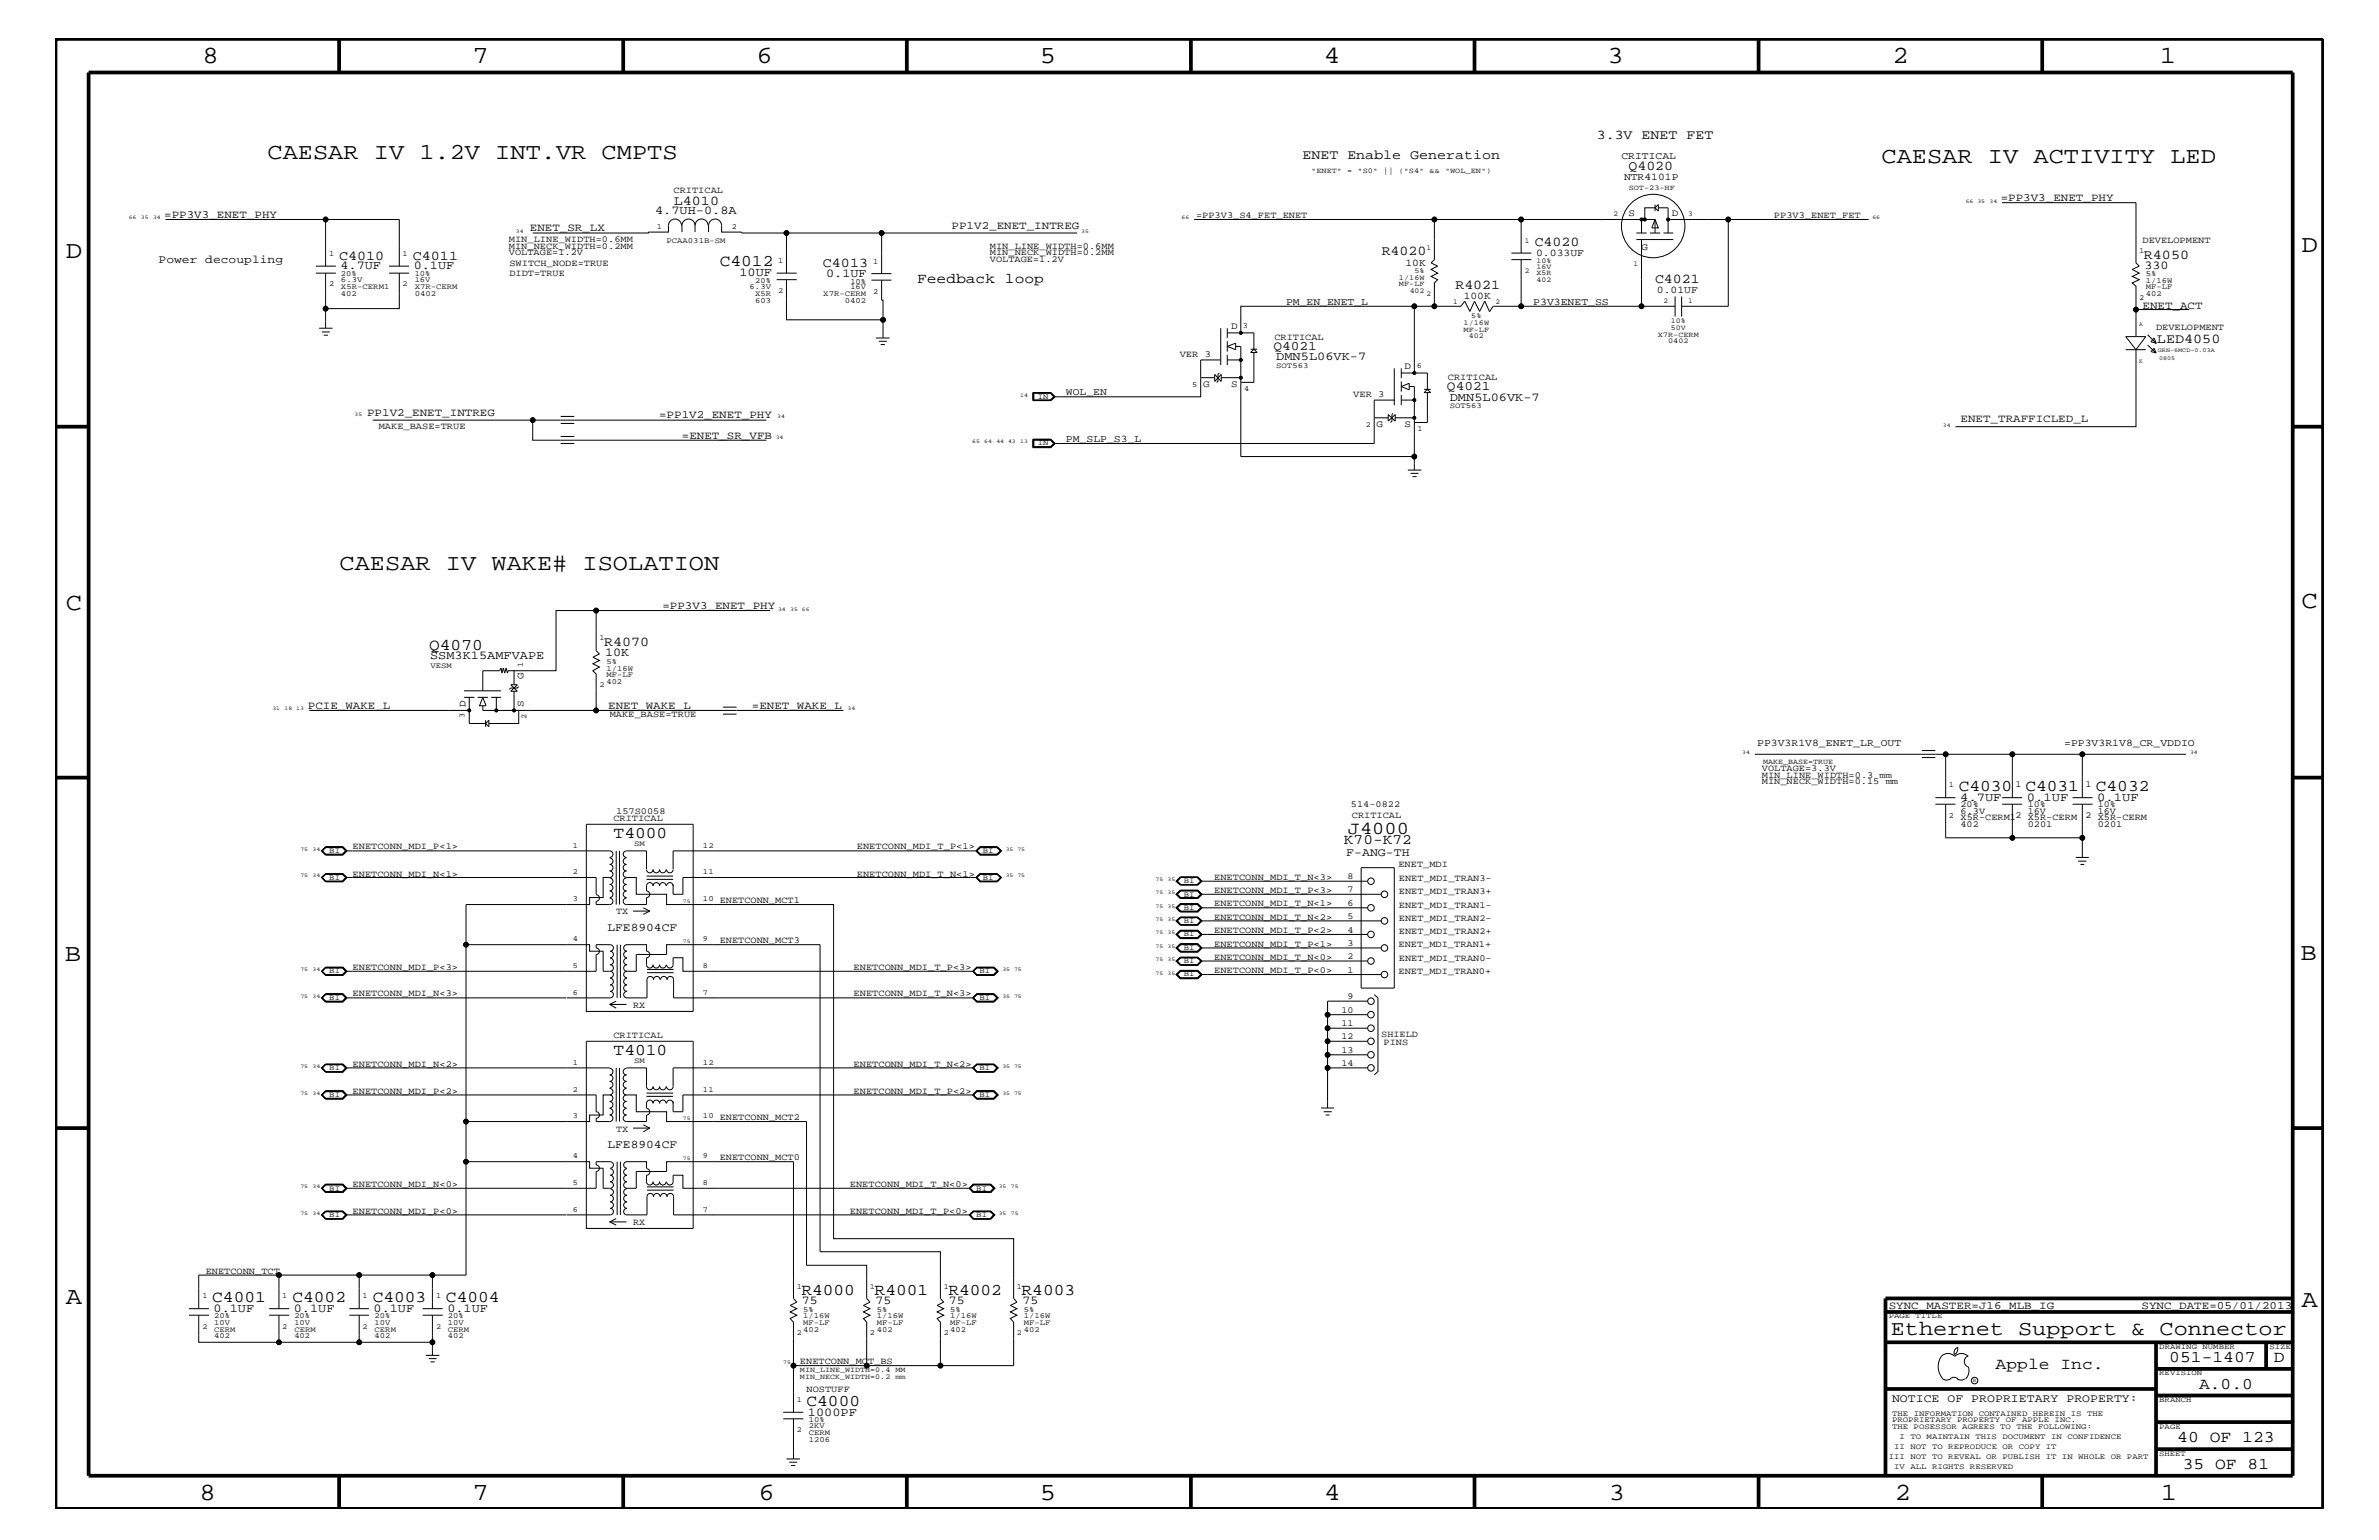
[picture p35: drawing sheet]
<svg xmlns="http://www.w3.org/2000/svg" width="432mm" height="279mm" viewBox="0 0 432 279" stroke-linecap="round" stroke-linejoin="round" font-family="sans-serif">
<defs><g id="words">
<g font-size="4.5">
<text x="36.7" y="11.5">8</text>
<text x="85.8" y="11.5">7</text>
<text x="137.3" y="11.5">6</text>
<text x="188.7" y="11.5">5</text>
<text x="240.3" y="11.5">4</text>
<text x="291.8" y="11.5">3</text>
<text x="343.5" y="11.5">2</text>
<text x="392" y="11.5">1</text>
<text x="11.9" y="46.8">D</text>
<text x="417.7" y="45.7">D</text>
<text x="11.9" y="110.6">C</text>
<text x="417.7" y="110.3">C</text>
<text x="11.8" y="174.3">B</text>
<text x="417.6" y="174.2">B</text>
<text x="11.9" y="236.7">A</text>
<text x="417.7" y="237.1">A</text>
<text x="36.2" y="272.1">8</text>
<text x="85.8" y="272.1">7</text>
<text x="137.7" y="272.1">6</text>
<text x="188.7" y="272.1">5</text>
<text x="240.4" y="272.1">4</text>
<text x="292" y="272.1">3</text>
<text x="343.9" y="272.1">2</text>
<text x="392.2" y="272.1">1</text>
</g>
<g font-size="4.1">
<text x="48.6" y="28.9">CAESAR IV 1.2V INT.VR CMPTS</text>
<text x="341.5" y="29.5">CAESAR IV ACTIVITY LED</text>
<text x="61.6" y="103.5">CAESAR IV WAKE# ISOLATION</text>
</g>
<text font-size="3.8" x="343.2" y="242.3">Ethernet Support &amp; Connector</text>
<text font-size="3.3" x="244.6" y="151.2">J4000</text>
<g font-size="3">
<text x="130.6" y="48.3">C4012</text>
<text x="77.9" y="117.9">Q4070</text>
<text x="355.5" y="143.5">C4030</text>
<text x="367.6" y="143.5">C4031</text>
<text x="380.4" y="143.5">C4032</text>
<text x="111.4" y="152.1">T4000</text>
<text x="111.4" y="191.5">T4010</text>
<text x="38.5" y="236.2">C4001</text>
<text x="53.1" y="236.2">C4002</text>
<text x="67.6" y="236.2">C4003</text>
<text x="80.9" y="236.2">C4004</text>
<text x="145.5" y="234.9">R4000</text>
<text x="158.7" y="234.9">R4001</text>
<text x="172.1" y="234.9">R4002</text>
<text x="185.4" y="234.9">R4003</text>
<text x="362.2" y="248.4">Apple Inc.</text>
<text x="393.7" y="247.1">051-1407</text>
<text x="399.2" y="252">A.0.0</text>
<text x="412.7" y="247.1">D</text>
<text x="146.4" y="255">C4000</text>
<text x="395.2" y="261.6">40 OF 123</text>
<text x="396.2" y="266.6">35 OF 81</text>
</g>
<g font-size="2.6">
<text x="166.5" y="51.3">Feedback loop</text>
<text x="243.9" y="153.2">K70-K72</text>
</g>
<g font-size="2.5">
<text x="236.4" y="28.9">ENET Enable Generation</text>
<text x="289.8" y="25.3">3.3V ENET FET</text>
<text x="295.6" y="30.8">Q4020</text>
<text x="122.3" y="37.2">L4010</text>
<text x="61.6" y="47.1">C4010</text>
<text x="74.9" y="47.1">C4011</text>
<text x="250.8" y="46.3">R4020</text>
<text x="278.6" y="44.6">C4020</text>
<text x="389.1" y="47">R4050</text>
<text x="149.4" y="48.5">C4013</text>
<text x="264.2" y="52.5">R4021</text>
<text x="300.4" y="51.3">C4021</text>
<text x="391.5" y="62.3">LED4050</text>
<text x="109.6" y="117.3">R4070</text>
</g>
<g font-size="2.4">
<text x="231.1" y="63.4">Q4021</text>
<text x="262.6" y="70.7">Q4021</text>
</g>
<g font-size="2.2">
<text x="118.9" y="38.9">4.7UH-0.8A</text>
<text x="61.8" y="48.9">4.7UF</text>
<text x="75.1" y="48.9">0.1UF</text>
<text x="134.2" y="50.2">10UF</text>
<text x="149.9" y="50.2">0.1UF</text>
<text x="389.2" y="48.8">330</text>
<text x="231.6" y="65.4">DMN5L06VK-7</text>
<text x="263.1" y="72.7">DMN5L06VK-7</text>
<text x="78.1" y="119.6">SSM3K15AMFVAPE</text>
<text x="109.8" y="119.1">10K</text>
<text x="355.8" y="145.3">4.7UF</text>
<text x="367.9" y="145.3">0.1UF</text>
<text x="380.7" y="145.3">0.1UF</text>
<text x="38.8" y="238">0.1UF</text>
<text x="53.3" y="238">0.1UF</text>
<text x="67.8" y="238">0.1UF</text>
<text x="81.2" y="238">0.1UF</text>
<text x="145.5" y="236.7">75</text>
<text x="158.9" y="236.7">75</text>
<text x="172.2" y="236.7">75</text>
<text x="185.6" y="236.7">75</text>
<text x="146.6" y="256.8">1000PF</text>
</g>
<g font-size="2.1">
<text x="28.8" y="47.7">Power decoupling</text>
<text x="244.3" y="155.2">F-ANG-TH</text>
<text x="110.2" y="168.9">LFE8904CF</text>
<text x="110.2" y="208.3">LFE8904CF</text>
<text x="343.4" y="254.4">NOTICE OF PROPRIETARY PROPERTY:</text>
</g>
<g font-size="2">
<text x="29.8" y="39.6">=PP3V3_ENET_PHY</text>
<text x="96.2" y="41.9">ENET_SR_LX</text>
<text x="172.7" y="41.5">PP1V2_ENET_INTREG</text>
<text x="363.1" y="36.5">=PP3V3_ENET_PHY</text>
<text x="388.9" y="56">ENET_ACT</text>
<text x="66.6" y="75.5">PP1V2_ENET_INTREG</text>
<text x="119.6" y="75.8">=PP1V2_ENET_PHY</text>
<text x="355.9" y="76.6">ENET_TRAFFICLED_L</text>
<text x="123.8" y="79.6">=ENET_SR_VFB</text>
<text x="120.2" y="110.5">=PP3V3_ENET_PHY</text>
<text x="55.9" y="128.7">PCIE_WAKE_L</text>
<text x="110.4" y="128.7">ENET_WAKE_L</text>
<text x="136.5" y="128.7">=ENET_WAKE_L</text>
<text x="342.8" y="237.4">SYNC_MASTER=J16_MLB_IG</text>
<text x="388.7" y="237.4">SYNC_DATE=05/01/2013</text>
</g>
<g font-size="1.9">
<text x="294.3" y="28.9">CRITICAL</text>
<text x="294.8" y="32.7">NTR4101P</text>
<text x="278.8" y="46.5">0.033UF</text>
<text x="255.1" y="48.2">10K</text>
<text x="300.7" y="53.2">0.01UF</text>
<text x="233.4" y="55.3">PM_EN_ENET_L</text>
<text x="265.7" y="54.2">100K</text>
<text x="278.3" y="55.3">P3V3ENET_SS</text>
<text x="193.5" y="71.7">WOL_EN</text>
<text x="193.5" y="80.2">PM_SLP_S3_L</text>
<text x="318.9" y="135.3">PP3V3R1V8_ENET_LR_OUT</text>
<text x="374.6" y="135.3">=PP3V3R1V8_CR_VDDIO</text>
</g>
<g font-size="1.8">
<text x="295.6" y="39.2">S</text>
<text x="303.4" y="39.2">D</text>
<text x="297.9" y="45.3">G</text>
<text x="223.4" y="59.7">D</text>
<text x="218.4" y="70.2">G</text>
<text x="223.4" y="70.2">S</text>
<text x="254.9" y="67">D</text>
<text x="249.9" y="77.5">G</text>
<text x="254.9" y="77.5">S</text>
<text x="95" y="123.2" transform="rotate(-90 95 123.2)">G</text>
<text x="84.5" y="128.3" transform="rotate(-90 84.5 128.3)">D</text>
<text x="95" y="128.3" transform="rotate(-90 95 128.3)">S</text>
</g>
<g font-size="1.7">
<text x="122.3" y="35">CRITICAL</text>
<text x="217.1" y="39.6">=PP3V3_S4_FET_ENET</text>
<text x="322" y="39.6">PP3V3_ENET_FET</text>
<text x="92.4" y="44">MIN_LINE_WIDTH=0.6MM</text>
<text x="92.4" y="46.3">VOLTAGE=1.2V</text>
<text x="92.4" y="45.2">MIN_NECK_WIDTH=0.2MM</text>
<text x="179.7" y="47.6">VOLTAGE=1.2V</text>
<text x="179.7" y="45.2">MIN_LINE_WIDTH=0.6MM</text>
<text x="179.7" y="46.3">MIN_NECK_WIDTH=0.2MM</text>
<text x="388.9" y="44.1">DEVELOPMENT</text>
<text x="92.5" y="48.3">SWITCH_NODE=TRUE</text>
<text x="92.5" y="50.2">DIDT=TRUE</text>
<text x="391.3" y="59.8">DEVELOPMENT</text>
<text x="214.1" y="64.7">VER 3</text>
<text x="231.3" y="61.7">CRITICAL</text>
<text x="245.6" y="72">VER 3</text>
<text x="262.8" y="68.9">CRITICAL</text>
<text x="68.7" y="77.9">MAKE_BASE=TRUE</text>
<text x="110.7" y="130.2">MAKE_BASE=TRUE</text>
<text x="319.8" y="139.8">VOLTAGE=3.3V</text>
<text x="319.8" y="142.3">MIN_NECK_WIDTH=0.15 mm</text>
<text x="319.8" y="141.1">MIN_LINE_WIDTH=0.3 mm</text>
<text x="365.8" y="142.9">1</text>
<text x="378.5" y="142.9">1</text>
<text x="111.3" y="149">CRITICAL</text>
<text x="111.8" y="147.7">157S0058</text>
<text x="245.2" y="146.5">514-0822</text>
<text x="245.4" y="148.4">CRITICAL</text>
<text x="355.9" y="147.6">6.3V</text>
<text x="355.9" y="148.8">X5R-CERM12 X5R-CERM</text>
<text x="355.9" y="146.5">20%</text>
<text x="368" y="146.5">10%</text>
<text x="368" y="147.6">16V</text>
<text x="378.5" y="148.4">2 X5R-CERM</text>
<text x="380.7" y="146.5">10%</text>
<text x="380.7" y="147.6">16V</text>
<text x="64" y="154.1">ENETCONN_MDI_P&lt;1&gt;</text>
<text x="155.5" y="154.1">ENETCONN_MDI_T_P&lt;1&gt;</text>
<text x="355.9" y="150.1">402</text>
<text x="368" y="150.1">0201</text>
<text x="380.7" y="150.1">0201</text>
<text x="64" y="159">ENETCONN_MDI_N&lt;1&gt;</text>
<text x="155.5" y="159">ENETCONN_MDI_T_N&lt;1&gt;</text>
<text x="220.4" y="159.6">ENETCONN_MDI_T_N&lt;3&gt;</text>
<text x="220.4" y="162">ENETCONN_MDI_T_P&lt;3&gt;</text>
<text x="244.6" y="159.5">8</text>
<text x="244.6" y="161.9">7</text>
<text x="253.8" y="157.3">ENET_MDI</text>
<text x="253.9" y="159.9">ENET_MDI_TRAN3-</text>
<text x="111.8" y="165.9">TX</text>
<text x="130.6" y="163.9">ENETCONN_MCT1</text>
<text x="220.4" y="164.5">ENETCONN_MDI_T_N&lt;1&gt;</text>
<text x="220.4" y="166.9">ENETCONN_MDI_T_N&lt;2&gt;</text>
<text x="244.6" y="166.7">5</text>
<text x="244.6" y="164.4">6</text>
<text x="253.9" y="167.1">ENET_MDI_TRAN2-</text>
<text x="253.9" y="164.7">ENET_MDI_TRAN1-</text>
<text x="253.9" y="162.2">ENET_MDI_TRAN3+</text>
<text x="130.6" y="171.1">ENETCONN_MCT3</text>
<text x="220.4" y="171.7">ENETCONN_MDI_T_P&lt;1&gt;</text>
<text x="220.4" y="169.3">ENETCONN_MDI_T_P&lt;2&gt;</text>
<text x="244.6" y="169.2">4</text>
<text x="244.6" y="171.6">3</text>
<text x="253.8" y="171.8">ENET_MDI_TRAN1+</text>
<text x="253.9" y="169.5">ENET_MDI_TRAN2+</text>
<text x="64" y="176">ENETCONN_MDI_P&lt;3&gt;</text>
<text x="154.9" y="176">ENETCONN_MDI_T_P&lt;3&gt;</text>
<text x="220.4" y="176.6">ENETCONN_MDI_T_P&lt;0&gt;</text>
<text x="220.4" y="174.2">ENETCONN_MDI_T_N&lt;0&gt;</text>
<text x="244.6" y="174">2</text>
<text x="244.6" y="176.5">1</text>
<text x="253.8" y="176.7">ENET_MDI_TRAN0+</text>
<text x="253.9" y="174.4">ENET_MDI_TRAN0-</text>
<text x="64" y="180.8">ENETCONN_MDI_N&lt;3&gt;</text>
<text x="114.9" y="182.9">RX</text>
<text x="154.9" y="180.8">ENETCONN_MDI_T_N&lt;3&gt;</text>
<text x="243.5" y="183.8">10</text>
<text x="244.6" y="181.3">9</text>
<text x="111.3" y="188.3">CRITICAL</text>
<text x="243.5" y="186.1">11</text>
<text x="243.5" y="188.6">12</text>
<text x="243.5" y="191">13</text>
<text x="250.7" y="188.1">SHIELD</text>
<text x="251.1" y="189.7">PINS</text>
<text x="64" y="193.6">ENETCONN_MDI_N&lt;2&gt;</text>
<text x="154.9" y="193.6">ENETCONN_MDI_T_N&lt;2&gt;</text>
<text x="243.5" y="193.4">14</text>
<text x="64" y="198.4">ENETCONN_MDI_P&lt;2&gt;</text>
<text x="130.6" y="203.2">ENETCONN_MCT2</text>
<text x="154.9" y="198.4">ENETCONN_MDI_T_P&lt;2&gt;</text>
<text x="111.8" y="205.3">TX</text>
<text x="64" y="215.3">ENETCONN_MDI_N&lt;0&gt;</text>
<text x="130.6" y="210.5">ENETCONN_MCT0</text>
<text x="154.3" y="215.3">ENETCONN_MDI_T_N&lt;0&gt;</text>
<text x="64" y="220.2">ENETCONN_MDI_P&lt;0&gt;</text>
<text x="154.3" y="220.2">ENETCONN_MDI_T_P&lt;0&gt;</text>
<text x="114.9" y="222.3">RX</text>
<text x="37.3" y="231.1">ENETCONN_TCT</text>
<text x="145.2" y="247.5">ENETCONN_MCT_BS</text>
<text x="146.4" y="252.6">NOSTUFF</text>
</g>
<g font-size="1.4">
<text x="238" y="31.4">&quot;ENET&quot; = &quot;S0&quot; || (&quot;S4&quot; &amp;&amp; &quot;WOL_EN&quot;)</text>
<text x="295.6" y="34.4">SOT-23-HF</text>
<text x="119.2" y="41.5">1</text>
<text x="132.8" y="41.5">2</text>
<text x="292.9" y="39.2">2</text>
<text x="306.4" y="39.2">3</text>
<text x="59.8" y="46.5">1</text>
<text x="73.1" y="46.5">1</text>
<text x="120.9" y="44.1">PCAA031B-SM</text>
<text x="141.2" y="47.7">1</text>
<text x="158.5" y="47.9">1</text>
<text x="258.9" y="45.3">1</text>
<text x="276.8" y="44.1">1</text>
<text x="278.9" y="47.7">10%</text>
<text x="388.3" y="45.9">1</text>
<text x="59.8" y="51.9">2</text>
<text x="61.9" y="51.3">6.3V</text>
<text x="61.9" y="52.4">X5R-CERM1</text>
<text x="61.9" y="53.6">402</text>
<text x="61.9" y="50.2">20%</text>
<text x="73.1" y="51.9">2</text>
<text x="75.3" y="50.2">10%</text>
<text x="75.3" y="53.6">0402</text>
<text x="75.3" y="52.4">X7R-CERM</text>
<text x="75.3" y="51.3">16V</text>
<text x="136.1" y="52.4">6.3V</text>
<text x="137.1" y="53.6">X5R</text>
<text x="137.1" y="51.3">20%</text>
<text x="141.2" y="53.2">2</text>
<text x="149.4" y="53.8">X7R-CERM</text>
<text x="154.3" y="52.5">16V</text>
<text x="154.3" y="51.5">10%</text>
<text x="158.5" y="53.3">2</text>
<text x="253.9" y="51.9">MF-LF</text>
<text x="253.9" y="50.7">1/16W</text>
<text x="255.9" y="53.2">402</text>
<text x="256.7" y="49.6">5%</text>
<text x="258.9" y="53.8">2</text>
<text x="276.8" y="49.6">2</text>
<text x="278.9" y="50">X5R</text>
<text x="278.9" y="51.3">402</text>
<text x="278.9" y="48.8">16V</text>
<text x="296.5" y="48.3">1</text>
<text x="389.5" y="53.8">402</text>
<text x="389.5" y="52.5">MF-LF</text>
<text x="389.5" y="51.3">1/16W</text>
<text x="389.5" y="50.2">5%</text>
<text x="137.1" y="54.9">603</text>
<text x="153.3" y="55">0402</text>
<text x="225.6" y="59.5">3</text>
<text x="263.7" y="55.2">1</text>
<text x="265.6" y="59">1/16W</text>
<text x="267" y="57.8">5%</text>
<text x="271.4" y="55.2">2</text>
<text x="301.9" y="55">2</text>
<text x="303.3" y="58.6">10%</text>
<text x="303.3" y="59.8">50V</text>
<text x="306.4" y="55">1</text>
<text x="388.3" y="54.4">2</text>
<text x="265.6" y="60.2">MF-LF</text>
<text x="266.6" y="61.4">402</text>
<text x="300.9" y="61.1">X7R-CERM</text>
<text x="302.8" y="62.3">0402</text>
<text x="216.4" y="70.1">5</text>
<text x="225.8" y="70.9">4</text>
<text x="231.6" y="66.7">SOT563</text>
<text x="257.1" y="66.8">6</text>
<text x="188.4" y="72.3">IN</text>
<text x="247.9" y="77.4">2</text>
<text x="263.1" y="74">SOT563</text>
<text x="188.4" y="80.8">IN</text>
<text x="257.3" y="78.2">1</text>
<text x="108.8" y="116.2">1</text>
<text x="78.1" y="121.2">VESM</text>
<text x="94.9" y="121" transform="rotate(-90 94.9 121)">1</text>
<text x="108.8" y="124.7">2</text>
<text x="110.1" y="121.7">1/16W</text>
<text x="110.1" y="122.9">MF-LF</text>
<text x="110.1" y="124.1">402</text>
<text x="110.1" y="120.4">5%</text>
<text x="84.3" y="130.2" transform="rotate(-90 84.3 130.2)">3</text>
<text x="95.6" y="130.5" transform="rotate(-90 95.6 130.5)">2</text>
<text x="320" y="138.6">MAKE_BASE=TRUE</text>
<text x="353.7" y="142.9">1</text>
<text x="353.7" y="148.4">2</text>
<text x="59.8" y="154.7">BI</text>
<text x="104" y="153.8">1</text>
<text x="115.1" y="153.4">SM</text>
<text x="127.6" y="153.8">12</text>
<text x="178.4" y="154.7">BI</text>
<text x="59.8" y="159.6">BI</text>
<text x="104" y="158.6">2</text>
<text x="127.6" y="158.6">11</text>
<text x="178.4" y="159.6">BI</text>
<text x="214.9" y="160.2">BI</text>
<text x="104" y="163.5">3</text>
<text x="127.6" y="163.5">10</text>
<text x="214.9" y="162.7">BI</text>
<text x="214.9" y="165">BI</text>
<text x="214.9" y="167.5">BI</text>
<text x="104" y="170.7">4</text>
<text x="127.6" y="170.7">9</text>
<text x="214.9" y="172.3">BI</text>
<text x="214.9" y="169.9">BI</text>
<text x="59.8" y="176.6">BI</text>
<text x="104" y="175.6">5</text>
<text x="127.6" y="175.6">8</text>
<text x="177.8" y="176.6">BI</text>
<text x="214.9" y="177.2">BI</text>
<text x="214.9" y="174.8">BI</text>
<text x="59.8" y="181.4">BI</text>
<text x="104" y="180.5">6</text>
<text x="127.6" y="180.5">7</text>
<text x="177.8" y="181.4">BI</text>
<text x="59.8" y="194.2">BI</text>
<text x="104" y="193.2">1</text>
<text x="115.1" y="192.8">SM</text>
<text x="127.6" y="193.2">12</text>
<text x="177.8" y="194.2">BI</text>
<text x="59.8" y="199">BI</text>
<text x="104" y="202.9">3</text>
<text x="104" y="198.1">2</text>
<text x="127.6" y="202.9">10</text>
<text x="127.6" y="198.1">11</text>
<text x="177.8" y="199">BI</text>
<text x="104" y="215">5</text>
<text x="104" y="210.2">4</text>
<text x="127.6" y="215">8</text>
<text x="127.6" y="210.2">9</text>
<text x="59.8" y="216">BI</text>
<text x="59.8" y="220.8">BI</text>
<text x="104" y="219.8">6</text>
<text x="127.6" y="219.8">7</text>
<text x="177.2" y="216">BI</text>
<text x="177.2" y="220.8">BI</text>
<text x="144.6" y="233.8">1</text>
<text x="157.9" y="233.8">1</text>
<text x="171.3" y="233.8">1</text>
<text x="184.6" y="233.8">1</text>
<text x="36.7" y="235.6">1</text>
<text x="38.9" y="239.2">20%</text>
<text x="51.2" y="235.6">1</text>
<text x="53.4" y="239.2">20%</text>
<text x="65.8" y="235.6">1</text>
<text x="68" y="239.2">20%</text>
<text x="79.2" y="235.6">1</text>
<text x="81.3" y="239.2">20%</text>
<text x="145.8" y="238">5%</text>
<text x="145.8" y="239.2">1/16W</text>
<text x="159.2" y="238">5%</text>
<text x="159.2" y="239.2">1/16W</text>
<text x="172.5" y="239.2">1/16W</text>
<text x="172.5" y="238">5%</text>
<text x="185.8" y="239.2">1/16W</text>
<text x="185.8" y="238">5%</text>
<text x="342.8" y="239.2">PAGE TITLE</text>
<text x="36.7" y="241.1">2</text>
<text x="38.9" y="241.6">CERM</text>
<text x="38.9" y="240.3">10V</text>
<text x="38.9" y="242.8">402</text>
<text x="51.2" y="241.1">2</text>
<text x="53.4" y="241.6">CERM</text>
<text x="53.4" y="240.3">10V</text>
<text x="53.4" y="242.8">402</text>
<text x="65.8" y="241.1">2</text>
<text x="68" y="240.3">10V</text>
<text x="68" y="241.6">CERM</text>
<text x="68" y="242.8">402</text>
<text x="79.2" y="241.1">2</text>
<text x="81.3" y="240.3">10V</text>
<text x="81.3" y="242.8">402</text>
<text x="81.3" y="241.6">CERM</text>
<text x="144.6" y="242.3">2</text>
<text x="145.8" y="240.5">MF-LF</text>
<text x="145.8" y="241.7">402</text>
<text x="157.9" y="242.3">2</text>
<text x="159.2" y="240.5">MF-LF</text>
<text x="159.2" y="241.7">402</text>
<text x="171.3" y="242.3">2</text>
<text x="172.5" y="240.5">MF-LF</text>
<text x="172.5" y="241.7">402</text>
<text x="184.6" y="242.3">2</text>
<text x="185.8" y="240.5">MF-LF</text>
<text x="185.8" y="241.7">402</text>
<text x="391.9" y="244.7">DRAWING NUMBER</text>
<text x="411.9" y="244.7">SIZE</text>
<text x="145.2" y="248.9">MIN_LINE_WIDTH=0.4 MM</text>
<text x="145.2" y="250.1">MIN_NECK_WIDTH=0.2 mm</text>
<text x="391.9" y="249.5">REVISION</text>
<text x="144.6" y="254.4">1</text>
<text x="343.4" y="256.8">THE INFORMATION CONTAINED HEREIN IS THE</text>
<text x="391.9" y="254.4">BRANCH</text>
<text x="144.6" y="259.9">2</text>
<text x="146.8" y="258">10%</text>
<text x="146.8" y="261.6">1206</text>
<text x="146.8" y="259.1">2KV</text>
<text x="146.8" y="260.4">CERM</text>
<text x="343.4" y="258">PROPRIETARY PROPERTY OF APPLE INC.</text>
<text x="343.4" y="259.3">THE POSESSOR AGREES TO THE FOLLOWING:</text>
<text x="343.8" y="262.9">II NOT TO REPRODUCE OR COPY IT</text>
<text x="344.8" y="261.1">I TO MAINTAIN THIS DOCUMENT IN CONFIDENCE</text>
<text x="391.9" y="259.3">PAGE</text>
<text x="342.8" y="264.7">III NOT TO REVEAL OR PUBLISH IT IN WHOLE OR PART</text>
<text x="343.8" y="266.6">IV ALL RIGHTS RESERVED</text>
<text x="391.9" y="264.1">SHEET</text>
</g>
<g font-size="1.1">
<text x="388.3" y="59.2">A</text>
<text x="388.3" y="65.9">K</text>
<text x="391.7" y="64">GRN-6MCD-0.03A</text>
<text x="391.9" y="65.3">0805</text>
</g>
<g font-size="1">
<text x="23.4" y="39.8">66</text>
<text x="25.6" y="39.8">35</text>
<text x="27.8" y="39.8">34</text>
<text x="214.5" y="39.8">66</text>
<text x="339.9" y="39.8">66</text>
<text x="356.8" y="36.8">66 35</text>
<text x="361.1" y="36.8">34</text>
<text x="93.6" y="42.3">34</text>
<text x="196.3" y="42.3">35</text>
<text x="185.2" y="72">14</text>
<text x="64.3" y="75.5">35</text>
<text x="141.1" y="75.8">34</text>
<text x="352.6" y="77.4">34</text>
<text x="140.8" y="79.6">34</text>
<text x="176.4" y="80.5">65</text>
<text x="178.6" y="80.5">64</text>
<text x="180.8" y="80.5">44 43</text>
<text x="185.2" y="80.5">13</text>
<text x="141.2" y="110.8">34</text>
<text x="143.4" y="110.8">35 66</text>
<text x="49.4" y="128.9">31</text>
<text x="51.6" y="128.9">18 13</text>
<text x="153.8" y="128.9">34</text>
<text x="316.2" y="136.8">34</text>
<text x="397.5" y="136.8">34</text>
<text x="54.5" y="154.4">75</text>
<text x="56.7" y="154.4">34</text>
<text x="182.5" y="154.4">35 75</text>
<text x="54.5" y="159.2">75</text>
<text x="56.7" y="159.2">34</text>
<text x="182.5" y="159.2">35 75</text>
<text x="209.7" y="159.9">75</text>
<text x="211.9" y="159.9">35</text>
<text x="124" y="163.9">75</text>
<text x="209.7" y="162.2">75</text>
<text x="209.7" y="164.7">75</text>
<text x="209.7" y="167.1">75</text>
<text x="211.9" y="162.2">35</text>
<text x="211.9" y="164.7">35</text>
<text x="211.9" y="167.1">35</text>
<text x="124" y="171.1">75</text>
<text x="209.7" y="172">75</text>
<text x="209.7" y="169.5">75</text>
<text x="211.9" y="172">35</text>
<text x="211.9" y="169.5">35</text>
<text x="54.5" y="176.2">75</text>
<text x="56.7" y="176.2">34</text>
<text x="181.9" y="176.2">35 75</text>
<text x="209.7" y="176.8">75</text>
<text x="209.7" y="174.4">75</text>
<text x="211.9" y="176.8">35</text>
<text x="211.9" y="174.4">35</text>
<text x="54.5" y="181">75</text>
<text x="56.7" y="181">34</text>
<text x="181.9" y="181">35 75</text>
<text x="54.5" y="193.7">75</text>
<text x="56.7" y="193.7">34</text>
<text x="181.9" y="193.7">35 75</text>
<text x="54.5" y="198.7">75</text>
<text x="56.7" y="198.7">34</text>
<text x="124" y="203.2">75</text>
<text x="181.9" y="198.7">35 75</text>
<text x="54.5" y="215.6">75</text>
<text x="56.7" y="215.6">34</text>
<text x="124" y="210.5">75</text>
<text x="181.3" y="215.6">35</text>
<text x="183.5" y="215.6">75</text>
<text x="54.5" y="220.4">75</text>
<text x="56.7" y="220.4">34</text>
<text x="181.3" y="220.4">35</text>
<text x="183.5" y="220.4">75</text>
<text x="142.2" y="247.5">75</text>
<text x="358.1" y="250.7">R</text>
</g>
</g></defs>
<g fill="none" stroke="#000" stroke-width=".18">
<path d="M30.1 39.8h29M216.7 39.8h43.7v7.3l-.6 .6 1.1 .6-1.1 .6 1.1 .7-1.1 .6 1.1 .5-.5 .6v4.3h4.8l.7-1 .9 1.9 .8-1.9 1 1.9 .9-1.9 .8 1.9M260.4 39.8h15.7M297.9 39.8v2.5M300.4 37.7l.6-.6v1.2l-.6-.6h-1.9v2.1M300.4 39.8l.6 1.5h-1.2zM300.4 39.8h-24.3v6.1M300.4 37.1v1.2M300.4 39.8v2.5M301 37.7h1.8v4.6M302.8 39.8h36.4M313.7 39.8v15.8h-8.5"/>
<path d="M363.4 36.8h24.3v10.9l.6 .6-1.3 .6 1.3 .7-1.3 .6 1.3 .5-1.3 .6 .7 .6v4.3M57.3 49.6h3.7M57.3 48.3h3.7M57.9 59.5h2.5M59.1 49.6v6.4h13.4v-6.4M59.1 48.3v-8.5h13.4v8.5M59.1 56v3.5M70.6 49.6h3.7M70.6 48.3h3.7M123.7 40.9a1.19 1.19 0 0 0-1.2-1.2 1.19 1.19 0 0 0-1.2 1.2v1.2h-3.6v.2h-21M126.2 40.9a1.19 1.19 0 0 1 1.1-1.2 1.19 1.19 0 0 1 1.2 1.2M126.2 40.9a1.19 1.19 0 0 0-1.2-1.2 1.19 1.19 0 0 0-1.2 1.2v1.2"/>
<path d="M126.2 40.9v1.2M128.6 42.1v-1.2a1.19 1.19 0 0 1 1.2-1.2 1.19 1.19 0 0 1 1.2 1.2v1.2h3.6v.2h8.1M141 49.6h3.6M141 50.7h3.6M142.7 50.7v7.3h17.6v3.3M158.2 50.8h3.6M158.2 49.6h3.6M160 50.8v3.7h.3v3.5M160 42.3h-17.3v7.3M195.5 42.3h-35.5v7.3M221.6 59.5v6.7M222.8 59.5v1.8"/>
<path d="M256.7 55.6h3.7M274.3 47.1h3.7M274.3 45.9h3.7M276.1 47.1v8.5h27.9M276.1 55.6h-5.1l-.7 1M297 42.3h1.9M297 43.5h6.7M297.9 43.5v12.1M299.5 42.3h1.8M301.9 42.3h1.8M304 53.8v3.6M305.2 53.8v3.6"/>
<path d="M397.3 56.2h-9.6v4.9M58.4 60.2h1.5M58.8 60.8h.7M67.6 76.2h29.1M101.8 79.2h2.4M101.8 76.8h2.4M101.8 75.6h2.4M139.1 76.2h-42.4v3.7h42.4M159 61.3h2.5M159.5 61.9h1.5M159.9 62.5h.7M187.5 71.2h3.3l.7 .8-.7 .7h-3.3z"/>
<path d="M187.5 79.7h3.3l.7 .8-.7 .7h-3.3zM187.5 71.2v1.5M187.5 79.7v1.4h3.2l.7-.6-.7-.8M187.6 79.8h3.1l.6 .7-.6 .6h-3.1zM187.6 79.9h3.1l.6 .6M190.7 71.3h-3.1v1.3h3.1M190.7 71.3l.6 .7-.6 .6M190.7 71.2l.7 .8-.7 .7M190.7 71.3l.6 .7M191.3 72l-.6 .6M217.9 68.5h2.6M220.5 67.9v1.3l1.2-1.3v1.3z"/>
<path d="M221.3 67.7l-.2 .2v1.3l-.3 .2M221.6 65.3h-3.7v6.7h-26.6M221.7 68.5h3.5M222.8 61.9v1.9M222.8 64.4v1.8M222.8 60.4h4.8v3M222.8 62.9l1.5-.6v1.1zM222.8 65.3h2.4M224.3 62.9h.9v19.9h31.5M225.2 60.4v-4.8h31.5v12.1M227 63.4h1.2M227 64l.6-.6 .6 .6z"/>
<path d="M227.6 64v5.4h-2.4M249.4 75.8h2.6M252 75.2v1.2l1.2-1.2v1.2zM252.8 75l-.2 .2v1.2l-.2 .3M253.1 72.6h-3.7v7.9h-58.1M253.1 66.8v6.7M253.2 75.8h3.5M254.3 72.6h2.4M254.3 66.8v1.8M254.3 69.2v1.9M254.3 71.7v1.8M254.3 67.7h4.8v2.9"/>
<path d="M254.3 70.1l1.5-.6v1.2zM255.8 70.1h.9v15.2M258.5 70.6h1.2M259.1 70.6l.6 .6h-1.2zM259.1 71.2v5.5h-2.4M385.8 63.4h3.7M387.7 63.4l1.8-2.3h-3.7l1.9 2.3v14h-32.8M389.8 62.6l1.5 1.4M389.8 60.7l1.5 1.6M390.4 63.8l.6-.6 .3 .8zM391 61.3l.3 1-.9-.3zM101.8 80.5h2.4"/>
<path d="M191.3 80.5l-.6 .6M255.5 85.3h2.5M256 85.9h1.5M256.4 86.5h.7M108.2 110.8v7.3l.6 .5-1.2 .6 1.2 .6-1.2 .6 1.2 .6-1.2 .7 .6 .6v6.6h-20.6v-.9M139.8 110.8h-38.9v10.9h-8.7l-.1 .4-.2-.9-.3 .9-.2-.9-.3 .9-.2-.9-.2 .5h-3.1v3.6M56.1 128.9h29.1M84.2 125.3h6.7M84.2 126.5h1.9M85.2 126.5v4.8h2.9M86.7 126.5h1.9M87.6 126.5l.6 1.5h-1.2z"/>
<path d="M88.1 131.3l.6-.6v1.2zM88.1 130.7v1.2M89.2 126.5h1.7M90.1 126.5v2.4M92.7 124.2h1.2l-1.2 1.2h1.2zM93.3 125.4v3.5M93.4 121.6l-.1 2.6M94.1 124.6l-.2 .2h-1.2l-.2 .3M94.2 128.8l-.1 2.5h-5.4M108.2 128.9h44.9M131.2 129.6h2.5M131.2 128.3h2.5"/>
<path d="M318.5 136.8h34.6v7.9M348.8 137.4h2.5M348.8 136.2h2.5M353.1 136.8h12.2M378 136.8h-12.7v7.9M396.7 136.8h-18.7v7.9M59.1 153.7h3l.7 .7-.7 .7h-3M59.1 153.7h3.1l.7 .7-.7 .7h-3.1M59.1 153.6h3.1l.8 .8-.8 .7h-3.1l-.8-.7zM59.1 153.7l-.7 .7 .7 .7M59.1 158.6h3l.6 .6h45.5v3M59.1 158.6h3l.7 .6-.7 .7h-3"/>
<path d="M59.1 158.5h3.1l.7 .7-.7 .8h-3.1M59.1 158.5h3.1l.8 .7-.8 .8h-3.1M59.1 158.5l-.8 .7 .8 .8M59.1 158.5l-.7 .7 .7 .8M59.1 158.6l-.7 .6 .7 .7M59.1 158.6l-.6 .6 .6 .7M62.7 154.4l-.6 .6h-3l-.6-.6 .6-.6h3l.6 .6h48a.59 .59 0 0 1 .6 .6 .59 .59 0 0 1-.6 .6M62.7 159.2l-.6 .7h-3M106.4 149.5h19.4v34h-19.4zM110.7 155.6a.59 .59 0 0 1 .6 .6 .59 .59 0 0 1-.6 .6 .59 .59 0 0 1 .6 .6 .59 .59 0 0 1-.6 .6 .59 .59 0 0 1 .6 .6 .59 .59 0 0 1-.6 .6h-1.2v3.6h-2.5v1.3h-22.4v7.3h22.4v1.2h2.5v3.6h1.2M110.7 159.3a.59 .59 0 0 1 .6 .6 .59 .59 0 0 1-.6 .6 .59 .59 0 0 1 .6 .6 .59 .59 0 0 1-.6 .6 .59 .59 0 0 1 .6 .5 .59 .59 0 0 1-.6 .6M111.8 154.4v9.7"/>
<path d="M112.4 154.4v9.7M113.7 155.6a.59 .59 0 0 0-.6 .6 .59 .59 0 0 0 .6 .6 .59 .59 0 0 0-.6 .6 .59 .59 0 0 0 .6 .6 .59 .59 0 0 0-.6 .6 .59 .59 0 0 0 .6 .6h1.8v3h5.5v1.9h30.3v60.6h32.7v10.9l.6 .6-1.2 .6 1.2 .6-1.2 .6 1.2 .6-1.2 .6 .6 .7v7.9h-40M113.7 159.3a.59 .59 0 0 0-.6 .6 .59 .59 0 0 0 .6 .6 .59 .59 0 0 0-.6 .6 .59 .59 0 0 0 .6 .6 .59 .59 0 0 0-.6 .5 .59 .59 0 0 0 .6 .6M113.7 155.6a.59 .59 0 0 1-.6-.6 .59 .59 0 0 1 .6-.6h3.6v3.3M117.3 157.8a.59 .59 0 0 0 .6 .6 .59 .59 0 0 0 .6-.6 .59 .59 0 0 0 .6 .6 .59 .59 0 0 0 .6-.6 .59 .59 0 0 0 .6 .6 .59 .59 0 0 0 .6-.6M117.3 158.9h4.9M117.3 159.5h4.9M121 157.8a.59 .59 0 0 0 .6 .6 .59 .59 0 0 0 .6-.6M177.1 154.4l.8-.8h3.1l.8 .8-.8 .7h-3.1zM177.3 154.4l.7 .6h2.9l.7-.6-.7-.6h-2.9l-.7 .6h-55.1v3.3M177.3 154.4l.6 .7h3.1M177.3 159.2l.7 .7h2.9l.7-.7-.7-.6h-2.9l-.7 .6h-53.3v3h-1.8v-1.7"/>
<path d="M177.9 158.6h3.1l.6 .6-.6 .7h-3.1l-.6-.7zM181 153.7h-3.1l-.6 .7M181 153.7h-3.1l-.7 .7 .7 .7h3.1M181 153.7l.7 .7-.7 .7M181 153.7l.6 .7-.6 .7M181 158.5h-3.1l-.7 .7 .7 .8h3.1M181 158.5h-3.1l-.8 .7 .8 .8h3.1M181 158.5l.8 .7-.8 .8M181 158.5l.7 .7-.7 .8M213.4 159.9l.8-.8h3.2l.8 .8-.8 .7h-3.2zM213.5 159.9l.8-.8h3l.8 .8-.8 .7h-3zM214.3 159.2h3l.6 .7h30.3"/>
<path d="M214.3 159.2h3l.7 .7-.7 .6h-3M214.3 159.2l-.7 .7 .7 .6M214.3 159.2l-.6 .7 .6 .6M217.9 159.9l-.6 .6h-3M247.1 157.4h6v21.9h-6zM351.3 145.9h3.6M351.3 144.7h3.6M353.1 145.9v6.1h12.2M363.4 145.9h3.6M363.4 144.7h3.6M365.3 145.9v6.1h12.7M376.2 145.9h3.6"/>
<path d="M376.2 144.7h3.6M376.8 155.6h2.3M377.2 156.2h1.5M377.6 156.8h.7M378 145.9v9.7M58.3 176.2l.8-.7h3.1l.8 .7-.8 .8h-3.1zM59.1 175.5h3l.7 .7-.7 .7h-3M59.1 175.5h3.1l.7 .7-.7 .7h-3.1M59.1 175.5l-.7 .7 .7 .7M84.6 171.4v32.1h22.4v-1.2h2.5v-3.6h1.2M108.2 162.3a.59 .59 0 0 1 .6 .6 .59 .59 0 0 1-.6 .6v.6h2.5a.59 .59 0 0 0 .6-.6 .59 .59 0 0 0-.6-.6M110.7 173.8a.59 .59 0 0 1 .6 .6 .59 .59 0 0 1-.5 .6 .59 .59 0 0 1 .5 .6 .59 .59 0 0 1-.5 .6 .59 .59 0 0 1 .5 .6 .59 .59 0 0 1-.5 .6"/>
<path d="M110.7 177.5a.59 .59 0 0 1 .6 .6 .59 .59 0 0 1-.5 .6 .59 .59 0 0 1 .5 .6 .59 .59 0 0 1-.5 .6 .59 .59 0 0 1 .5 .6 .59 .59 0 0 1-.5 .5h-7.9M110.8 173.8a.59 .59 0 0 0 .5-.6 .59 .59 0 0 0-.5-.6 .59 .59 0 0 0 .5-.6 .59 .59 0 0 0-.6-.6h-2.5v.6a.59 .59 0 0 1 .6 .6 .59 .59 0 0 1-.6 .6v3h-45.5l-.6-.6h-3l-.6 .6 .6 .6h3l.6-.6M112 171.4v9.6M112.6 171.4v9.6M113.7 176.2h1.8v-3h5.5v-1.8h27.8v55.7h21.9v8.5l.6 .6-1.2 .6 1.2 .6-1.2 .6 1.2 .6-1.2 .6 .6 .7v7.9M113.7 171.4h3.6v1.2a.59 .59 0 0 1 .6 .6 .59 .59 0 0 1-.5 .6l-.1 1.2a.59 .59 0 0 0 .6 .6 .59 .59 0 0 0 .6-.6 .59 .59 0 0 0 .6 .6 .59 .59 0 0 0 .6-.6 .59 .59 0 0 0 .6 .6 .59 .59 0 0 0 .6-.6M113.8 173.8a.59 .59 0 0 0-.6 .6 .59 .59 0 0 0 .6 .6 .59 .59 0 0 0-.6 .6 .59 .59 0 0 0 .6 .6 .59 .59 0 0 0-.6 .6 .59 .59 0 0 0 .6 .6M113.8 177.5a.59 .59 0 0 0-.6 .6 .59 .59 0 0 0 .6 .6 .59 .59 0 0 0-.6 .6 .59 .59 0 0 0 .6 .6 .59 .59 0 0 0-.6 .6 .59 .59 0 0 0 .6 .5h3.6v-3.3a.59 .59 0 0 1 .6-.5 .59 .59 0 0 1 .6 .5 .59 .59 0 0 1 .6-.5 .59 .59 0 0 1 .6 .5M113.8 171.4a.59 .59 0 0 0-.6 .6 .59 .59 0 0 0 .6 .6 .59 .59 0 0 0-.6 .6 .59 .59 0 0 0 .6 .6M114.9 165.3h3M116.8 164.7l1.1 .6M117.4 176.5h4.9"/>
<path d="M117.4 175.9h4.9M117.9 165.3l-1.1 .6M119.9 177.7a.59 .59 0 0 1 .6-.5 .59 .59 0 0 1 .6 .5 .59 .59 0 0 1 .6-.5 .59 .59 0 0 1 .6 .5v3.3h54.4l.6-.5h3l.6 .5-.6 .6h-3l-.6-.6M120.9 160.7a.59 .59 0 0 0-.6-.6 .59 .59 0 0 0-.6 .6 .59 .59 0 0 0-.6-.6 .59 .59 0 0 0-.6 .6 .59 .59 0 0 0-.6-.6 .59 .59 0 0 0-.6 .6v1a.59 .59 0 0 1 .6 .5 .59 .59 0 0 1-.5 .6l-.1 1.3h-3.6a.59 .59 0 0 1-.6-.6 .59 .59 0 0 1 .6-.6M121 175a.59 .59 0 0 0 .6 .6 .59 .59 0 0 0 .6-.6v-1.2h1.8v2.4h5.5M121 160.7a.59 .59 0 0 1 .6-.6 .59 .59 0 0 1 .6 .6M129.5 176.2h47.2l.6-.6h3l.6 .6-.6 .6h-3l-.6-.6M176.5 176.2l.8-.7h3.1l.8 .7-.8 .8h-3.1zM176.6 176.2l.7-.7h3l.7 .7-.7 .7h-3zM176.6 176.2l.7-.7h3.1l.7 .7-.7 .7h-3.1zM213.4 162.2l.8-.7h3.2l.8 .7-.8 .8h-3.2zM213.4 164.7l.8-.8h3.2l.8 .8-.8 .8h-3.2z"/>
<path d="M213.4 167.1l.8-.7h3.2l.8 .7-.8 .7h-3.2zM213.4 176.8l.8-.7h3.2l.8 .7-.8 .8h-3.2zM213.4 174.4l.8-.7h3.2l.8 .7-.8 .7h-3.2zM213.4 172l.8-.8h3.2l.8 .8-.8 .7h-3.2zM213.5 162.2l.8-.6h3l.8 .6-.8 .8h-3zM213.5 167.1l.8-.7h3l.8 .7-.8 .7h-3zM213.5 174.4l.8-.7h3l.8 .7-.8 .7h-3zM213.5 172l.8-.8h3l.8 .8-.8 .7h-3zM214.2 168.8h3.2l.8 .7-.8 .8h-3.2l-.8-.8zM214.3 161.6h3l.7 .6-.7 .7h-3l-.7-.7zM214.3 164h3l.7 .7-.7 .7h-3M214.3 164h3l.8 .7-.8 .7h-3"/>
<path d="M214.3 164l-.8 .7 .8 .7M214.3 164l-.7 .7 .7 .7M214.3 166.5h3l.6 .6h32.8M214.3 166.5h3l.7 .6-.7 .7h-3M214.3 166.5l-.7 .6 .7 .7M214.3 166.5l-.6 .6 .6 .7M214.3 176.1h3l.7 .7-.7 .7h-3M214.3 176.1h3l.8 .7-.8 .7h-3M214.3 176.1l-.8 .7 .8 .7M214.3 176.1l-.7 .7 .7 .7M214.3 173.8h3l.6 .6h30.3M214.3 173.8h3l.7 .6-.7 .6h-3"/>
<path d="M214.3 173.8l-.7 .6 .7 .6M214.3 173.8l-.6 .6 .6 .6M214.3 171.3h3l.7 .7-.7 .7h-3l-.7-.7zM214.3 168.9h3l.7 .6-.7 .7h-3M214.3 168.9h3l.8 .6-.8 .7h-3M214.3 168.9l-.8 .6 .8 .7M214.3 168.9l-.7 .6 .7 .7M217.9 162.2l-.6 .6h-3l-.6-.6 .6-.5h3l.6 .5h32.8M217.9 164.7l-.6 .6h-3l-.6-.6 .6-.6h3l.6 .6h30.3M217.9 167.1l-.6 .7h-3M217.9 176.8l-.6 .6h-3l-.6-.6 .6-.6h3l.6 .6h32.8M217.9 174.4l-.6 .6h-3"/>
<path d="M217.9 172l-.6 .6h-3l-.6-.6 .6-.6h3l.6 .6h32.8M217.9 169.5l-.6 .6h-3l-.6-.6 .6-.6h3l.6 .6h30.3M58.3 198.7l.8-.8h3.1l.8 .8-.8 .7h-3.1zM58.4 198.7l.7-.7h3l.7 .7-.7 .6h-3zM59.1 180.4h3l.7 .6-.7 .7h-3M59.1 180.4h3.1l.7 .6-.7 .7h-3.1M59.1 180.3h3.1l.8 .7-.8 .8h-3.1l-.8-.8zM59.1 180.4l-.7 .6 .7 .7M59.1 193.2h3l.6 .5h48M59.1 193.2h3l.7 .5-.7 .7h-3M59.1 193.1h3.1l.7 .6-.7 .8h-3.1M59.1 193.1h3.1l.8 .6-.8 .8h-3.1"/>
<path d="M59.1 193.1l-.8 .6 .8 .8M59.1 193.1l-.7 .6 .7 .8M59.1 193.2l-.7 .5 .7 .7M59.1 193.2l-.6 .5 .6 .7M59.1 197.9h3.1l.7 .8-.7 .6h-3.1M59.1 197.9l-.7 .8 .7 .6M62.7 181l-.6 .6h-3l-.6-.6 .6-.5h3l.6 .5h40.1M62.7 193.7l-.6 .7h-3M62.7 198.7l-.6 .5h-3l-.6-.5 .6-.6h3l.6 .6h45.5v3a.59 .59 0 0 1 .6 .6 .59 .59 0 0 1-.6 .6v.6h2.5a.59 .59 0 0 0 .6-.6 .59 .59 0 0 0-.6-.6 .59 .59 0 0 0 .6-.6 .59 .59 0 0 0-.6-.6M106.4 188.9h19.4v34h-19.4zM110.7 193.8a.59 .59 0 0 1 .6 .6 .59 .59 0 0 1-.6 .6 .59 .59 0 0 1 .6 .6 .59 .59 0 0 1-.6 .6 .59 .59 0 0 1 .6 .6 .59 .59 0 0 1-.6 .6M110.7 198.7a.59 .59 0 0 1 .6 .5 .59 .59 0 0 1-.6 .6 .59 .59 0 0 1 .6 .6 .59 .59 0 0 1-.6 .6"/>
<path d="M110.7 197.5a.59 .59 0 0 1 .6 .6 .59 .59 0 0 1-.6 .6M110.7 182.2l1.1 .7M110.7 182.2h3M111.8 181.6l-1.1 .6M111.8 193.7v9.8M112.4 193.7v9.8M113.7 198.7h1.8v3h5.5v1.8h25.4v26.1h10.9v6l.6 .6-1.2 .6 1.2 .6-1.2 .6 1.2 .6-1.2 .6 .6 .7v7.9M113.7 193.8a.59 .59 0 0 0-.6 .6 .59 .59 0 0 0 .6 .6 .59 .59 0 0 0-.6 .6 .59 .59 0 0 0 .6 .6 .59 .59 0 0 0-.6 .6 .59 .59 0 0 0 .6 .6M113.7 198.7a.59 .59 0 0 0-.6 .6 .59 .59 0 0 0 .6 .5 .59 .59 0 0 0-.6 .6 .59 .59 0 0 0 .6 .6M113.7 197.5a.59 .59 0 0 0-.6 .6 .59 .59 0 0 0 .6 .6M113.7 193.7h3.6v3.4a.59 .59 0 0 0 .6 .6 .59 .59 0 0 0 .6-.6 .59 .59 0 0 0 .6 .6 .59 .59 0 0 0 .6-.6 .59 .59 0 0 0 .6 .6 .59 .59 0 0 0 .6-.6M117.3 198.3h4.9"/>
<path d="M117.3 198.9h4.9M176.5 181l.8-.7h3.1l.8 .7-.8 .8h-3.1zM176.5 198.7l.8-.8h3.1l.8 .8-.8 .7h-3.1zM176.6 181l.7-.6h3l.7 .6-.7 .7h-3zM176.6 181l.7-.6h3.1l.7 .6-.7 .7h-3.1zM176.6 193.7l.7 .7h3M176.6 193.7l.7 .8h3.1M176.6 198.7l.7-.7h3l.7 .7-.7 .6h-3zM176.7 193.7l.6 .7h3M176.7 198.7l.6 .5h3l.6-.5-.6-.6h-3l-.6 .6h-52.7v3h-1.8v-1.9M180.3 193.2h-3l-.6 .5h-54.5v3.4a.59 .59 0 0 1-.6 .6 .59 .59 0 0 1-.6-.6M180.3 193.2h-3l-.7 .5"/>
<path d="M180.3 193.2l.7 .5-.7 .7M180.3 193.2l.6 .5-.6 .7M180.4 193.1h-3.1l-.7 .6M180.4 193.1h-3.1l-.8 .6 .8 .8h3.1M180.4 193.1l.8 .6-.8 .8M180.4 193.1l.7 .6-.7 .8M180.4 197.9h-3.1l-.7 .8M180.4 197.9l.7 .8-.7 .6h-3.1l-.7-.6M248.2 193.7h-7.2v7.3M248.2 191.4h-7.2v2.3M248.2 188.9h-7.2v2.5M248.2 186.5h-7.2v2.4"/>
<path d="M248.2 184.1h-7.2v2.4M248.2 181.6h-7.2v2.5M249.4 180.5l.7 .5v13.4l-.7 .6M58.3 215.6l.8-.8h3.1l.8 .8-.8 .8h-3.1zM58.4 215.6l.7-.7h3l.7 .7-.7 .7h-3zM59.1 214.9h3.1l.7 .7-.7 .8h-3.1M59.1 214.9l-.7 .7 .7 .8M59.1 219.8h3l.6 .6h40.1M59.1 219.8h3l.7 .6-.7 .7h-3M59.1 219.7h3.1l.7 .7-.7 .8h-3.1M59.1 219.7h3.1l.8 .7-.8 .8h-3.1M59.1 219.7l-.8 .7 .8 .8"/>
<path d="M59.1 219.7l-.7 .7 .7 .8M59.1 219.8l-.7 .6 .7 .7M59.1 219.8l-.6 .6 .6 .7M84.6 203.5v7.3h22.4v1.1h2.5v3.7h1.2M84.6 210.8v20.5h-6.1v6.1M110.7 212a.59 .59 0 0 1 .6 .6 .59 .59 0 0 1-.5 .6 .59 .59 0 0 1 .5 .6 .59 .59 0 0 1-.5 .6 .59 .59 0 0 1 .5 .6 .59 .59 0 0 1-.5 .6M110.7 215.7a.59 .59 0 0 1 .6 .6 .59 .59 0 0 1-.5 .6 .59 .59 0 0 1 .5 .6 .59 .59 0 0 1-.5 .5 .59 .59 0 0 1 .5 .6 .59 .59 0 0 1-.5 .6 .59 .59 0 0 1 .5 .6 .59 .59 0 0 1-.5 .6h-7.9M110.8 211.9a.59 .59 0 0 0 .5-.5 .59 .59 0 0 0-.6-.6h-2.5v.6a.59 .59 0 0 1 .6 .5 .59 .59 0 0 1-.6 .6v3.1h-45.5l-.6-.6h-3l-.6 .6 .6 .6h3l.6-.6M112 210.8v9.6M112.6 210.8v9.6M113.7 215.6h1.8v-3.1h5.5v-1.7h23v24.8l.6 .6-1.2 .6 1.2 .6-1.2 .6 1.2 .6-1.2 .6 .6 .7v16.3M113.7 210.8h3.6v1.1"/>
<path d="M113.7 201.1a.59 .59 0 0 0-.6 .6 .59 .59 0 0 0 .6 .6 .59 .59 0 0 0-.6 .6 .59 .59 0 0 0 .6 .6h3.6l.1-1.2a.59 .59 0 0 0 .5-.6 .59 .59 0 0 0-.6-.6M113.8 212a.59 .59 0 0 0-.6 .6 .59 .59 0 0 0 .6 .6 .59 .59 0 0 0-.6 .6 .59 .59 0 0 0 .6 .6 .59 .59 0 0 0-.6 .6 .59 .59 0 0 0 .6 .6M113.8 215.7a.59 .59 0 0 0-.6 .6 .59 .59 0 0 0 .6 .6 .59 .59 0 0 0-.6 .6 .59 .59 0 0 0 .6 .5 .59 .59 0 0 0-.6 .6 .59 .59 0 0 0 .6 .6 .59 .59 0 0 0-.6 .6 .59 .59 0 0 0 .6 .6h3.6v-3.3a.59 .59 0 0 1 .6-.6 .59 .59 0 0 1 .6 .6 .59 .59 0 0 1 .6-.6 .59 .59 0 0 1 .6 .6M113.8 210.8a.59 .59 0 0 0-.6 .6 .59 .59 0 0 0 .6 .5M114.9 204.7h3M116.8 204.1l1.1 .6M117.3 212a.59 .59 0 0 1 .6 .6 .59 .59 0 0 1-.5 .6l-.1 1.2a.59 .59 0 0 0 .6 .6 .59 .59 0 0 0 .6-.6 .59 .59 0 0 0 .6 .6 .59 .59 0 0 0 .6-.6 .59 .59 0 0 0 .6 .6 .59 .59 0 0 0 .6-.6M117.3 200.2a.59 .59 0 0 1 .6-.6 .59 .59 0 0 1 .6 .6 .59 .59 0 0 1 .6-.6 .59 .59 0 0 1 .6 .6 .59 .59 0 0 1 .6-.6 .59 .59 0 0 1 .6 .6M117.3 200.1v.9M117.4 215.9h4.9M117.4 215.3h4.9M117.9 204.7l-1.1 .6"/>
<path d="M119.9 217.1a.59 .59 0 0 1 .6-.6 .59 .59 0 0 1 .6 .6 .59 .59 0 0 1 .6-.6 .59 .59 0 0 1 .6 .6v3.3h53.8l.6-.6h3M121 214.4a.59 .59 0 0 0 .6 .6 .59 .59 0 0 0 .6-.6v-1.2h1.8v2.4h5.5M121 200.2a.59 .59 0 0 1 .6-.6 .59 .59 0 0 1 .6 .6M129.5 215.6h46.6l.6-.6h3l.6 .6-.6 .6h-3l-.6-.6M175.9 215.6l.8-.7h3.1l.7 .7-.7 .8M175.9 215.6l.8 .8h3.1M175.9 215.6l.7-.8h3.2l.8 .8-.8 .8M175.9 215.6l.7 .8h3.2M176.7 214.9h3l.7 .7-.7 .7h-3l-.7-.7zM179.7 219.8h-3l-.7 .6 .7 .7h3M179.7 219.8l.7 .6-.7 .7M179.7 219.8l.6 .6-.6 .7"/>
<path d="M179.8 219.7h-3.1l-.8 .7M179.8 219.7h-3.2l-.7 .7M179.8 219.7l.8 .7-.8 .8M179.8 219.7l.7 .7-.7 .8M239.8 201h2.3M240.3 201.7h1.4M240.6 202.3h.7M34.3 238.6h3.6M34.3 237.4h3.6M36.1 238.6v4.9h14.5v-4.9M48.9 238.6h3.6M48.9 237.4h3.6"/>
<path d="M50.6 231.3h-14.5v6.1M62.7 220.4l-.6 .7h-3M63.4 238.6h3.6M63.4 237.4h3.6M65.2 238.6v4.9h13.3v-4.9M65.2 231.3h-14.6v6.1M76.7 238.6h3.6M76.7 237.4h3.6M78.5 231.3h-13.3v6.1M110.7 221.7l1.1 .6M110.7 221.7h3M111.8 221.1l-1.1 .6"/>
<path d="M175.9 220.4l.8 .8h3.1M175.9 220.4l.7 .8h3.2M176.1 220.4l.6 .7h3M50.6 243.5h14.6M77.3 245.9h2.5M77.8 246.5h1.4M78.1 247.1h.8M78.5 243.5v2.4M142.2 257.4h3.6M142.2 256.2h3.6M144 257.4v7.3M352.3 246.1a1.72 1.72 0 0 1 2.5 0 1.69 1.69 0 0 1 2.4 0"/>
<path d="M352.4 246a3.2 3.2 0 0 0 .4 4.3l.8 .1 .4-.2M354 250.2l.7-.3 .7 .3M355.2 250.2l.7 .2 .7-.2M355.3 244.4v.3a1.18 1.18 0 0 1-.6 1.1M355.4 244.4a.99 .99 0 0 0-.6 1.4M357.2 246a1.04 1.04 0 0 0-.7 1 1.04 1.04 0 0 0 .7 1M357.3 248l.1 .7a2.11 2.11 0 0 1-.6 1.5M142.7 264.7h2.5M143.3 265.3h1.4M143.6 265.9h.8"/>
<circle cx="59.1" cy="39.8" r=".42"/>
<circle cx="260.3" cy="39.8" r=".42"/>
<circle cx="276.1" cy="39.8" r=".42"/>
<circle cx="297.9" cy="39.8" r=".25"/>
<circle cx="298.5" cy="39.8" r=".25"/>
<circle cx="302.8" cy="39.8" r=".25"/>
<circle cx="313.7" cy="39.8" r=".42"/>
<circle cx="59.1" cy="56" r=".42"/>
<circle cx="142.7" cy="42.3" r=".42"/>
<circle cx="160" cy="42.3" r=".42"/>
<circle cx="160.3" cy="58" r=".42"/>
<circle cx="256.7" cy="55.6" r=".42"/>
<circle cx="260.3" cy="55.6" r=".42"/>
<circle cx="276.1" cy="55.6" r=".42"/>
<circle cx="297.9" cy="55.6" r=".42"/>
<circle cx="300.1" cy="41" r="5.8"/>
<circle cx="387.7" cy="56.2" r=".42"/>
<circle cx="96.7" cy="76.2" r=".42"/>
<circle cx="225.2" cy="60.4" r=".25"/>
<circle cx="225.2" cy="65.3" r=".25"/>
<circle cx="225.2" cy="68.5" r=".25"/>
<circle cx="256.7" cy="72.6" r=".25"/>
<circle cx="256.7" cy="75.8" r=".25"/>
<circle cx="256.7" cy="67.7" r=".25"/>
<circle cx="256.7" cy="82.8" r=".42"/>
<circle cx="108.2" cy="110.8" r=".42"/>
<circle cx="85.2" cy="128.9" r=".25"/>
<circle cx="90.1" cy="128.9" r=".25"/>
<circle cx="93.3" cy="128.9" r=".25"/>
<circle cx="108.2" cy="128.9" r=".42"/>
<circle cx="353.1" cy="136.8" r=".42"/>
<circle cx="365.3" cy="136.8" r=".42"/>
<circle cx="378" cy="136.8" r=".42"/>
<circle cx="248.8" cy="159.9" r=".59"/>
<circle cx="365.3" cy="152" r=".42"/>
<circle cx="378" cy="152" r=".42"/>
<circle cx="84.6" cy="171.4" r=".42"/>
<circle cx="248.8" cy="164.7" r=".59"/>
<circle cx="248.8" cy="169.5" r=".59"/>
<circle cx="248.8" cy="174.4" r=".59"/>
<circle cx="251.3" cy="162.2" r=".59"/>
<circle cx="251.3" cy="176.8" r=".59"/>
<circle cx="251.3" cy="172" r=".59"/>
<circle cx="251.3" cy="167.1" r=".59"/>
<circle cx="241" cy="188.9" r=".42"/>
<circle cx="241" cy="191.4" r=".42"/>
<circle cx="241" cy="184.1" r=".42"/>
<circle cx="241" cy="193.7" r=".42"/>
<circle cx="241" cy="186.5" r=".42"/>
<circle cx="248.8" cy="186.5" r=".59"/>
<circle cx="248.8" cy="191.4" r=".59"/>
<circle cx="248.8" cy="193.7" r=".59"/>
<circle cx="248.8" cy="188.9" r=".59"/>
<circle cx="248.8" cy="181.6" r=".59"/>
<circle cx="248.8" cy="184.1" r=".59"/>
<circle cx="84.6" cy="210.8" r=".42"/>
<circle cx="84.6" cy="203.5" r=".42"/>
<circle cx="50.6" cy="231.3" r=".42"/>
<circle cx="65.2" cy="231.3" r=".42"/>
<circle cx="78.5" cy="231.3" r=".42"/>
<circle cx="50.6" cy="243.5" r=".42"/>
<circle cx="65.2" cy="243.5" r=".42"/>
<circle cx="78.5" cy="243.5" r=".42"/>
<circle cx="144" cy="247.8" r=".42"/>
<circle cx="157.3" cy="247.8" r=".42"/>
<circle cx="170.7" cy="247.8" r=".42"/>
<circle cx="358.4" cy="250.5" r=".59"/>
</g>
<g fill="#000">
<circle cx="59.1" cy="39.8" r=".42"/>
<circle cx="260.3" cy="39.8" r=".42"/>
<circle cx="276.1" cy="39.8" r=".42"/>
<circle cx="297.9" cy="39.8" r=".25"/>
<circle cx="298.5" cy="39.8" r=".25"/>
<circle cx="302.8" cy="39.8" r=".25"/>
<circle cx="313.7" cy="39.8" r=".42"/>
<circle cx="59.1" cy="56" r=".42"/>
<circle cx="142.7" cy="42.3" r=".42"/>
<circle cx="160" cy="42.3" r=".42"/>
<circle cx="160.3" cy="58" r=".42"/>
<circle cx="256.7" cy="55.6" r=".42"/>
<circle cx="260.3" cy="55.6" r=".42"/>
<circle cx="276.1" cy="55.6" r=".42"/>
<circle cx="297.9" cy="55.6" r=".42"/>
<circle cx="387.7" cy="56.2" r=".42"/>
<circle cx="96.7" cy="76.2" r=".42"/>
<circle cx="225.2" cy="60.4" r=".25"/>
<circle cx="225.2" cy="65.3" r=".25"/>
<circle cx="225.2" cy="68.5" r=".25"/>
<circle cx="256.7" cy="72.6" r=".25"/>
<circle cx="256.7" cy="75.8" r=".25"/>
<circle cx="256.7" cy="67.7" r=".25"/>
<circle cx="256.7" cy="82.8" r=".42"/>
<circle cx="108.2" cy="110.8" r=".42"/>
<circle cx="85.2" cy="128.9" r=".25"/>
<circle cx="90.1" cy="128.9" r=".25"/>
<circle cx="93.3" cy="128.9" r=".25"/>
<circle cx="108.2" cy="128.9" r=".42"/>
<circle cx="353.1" cy="136.8" r=".42"/>
<circle cx="365.3" cy="136.8" r=".42"/>
<circle cx="378" cy="136.8" r=".42"/>
<circle cx="365.3" cy="152" r=".42"/>
<circle cx="378" cy="152" r=".42"/>
<circle cx="84.6" cy="171.4" r=".42"/>
<circle cx="241" cy="188.9" r=".42"/>
<circle cx="241" cy="191.4" r=".42"/>
<circle cx="241" cy="184.1" r=".42"/>
<circle cx="241" cy="193.7" r=".42"/>
<circle cx="241" cy="186.5" r=".42"/>
<circle cx="84.6" cy="210.8" r=".42"/>
<circle cx="84.6" cy="203.5" r=".42"/>
<circle cx="50.6" cy="231.3" r=".42"/>
<circle cx="65.2" cy="231.3" r=".42"/>
<circle cx="78.5" cy="231.3" r=".42"/>
<circle cx="50.6" cy="243.5" r=".42"/>
<circle cx="65.2" cy="243.5" r=".42"/>
<circle cx="78.5" cy="243.5" r=".42"/>
<circle cx="144" cy="247.8" r=".42"/>
<circle cx="157.3" cy="247.8" r=".42"/>
<circle cx="170.7" cy="247.8" r=".42"/>
</g>
<g fill="none" stroke="#000" stroke-width=".68" stroke-linecap="butt">
<path d="M10.1 7.1h411.5v266.7h-411.5zM16.1 13.2h400v254.5h-400zM61.6 7.1v6.1M113.1 7.1v6.1M164.6 7.1v6.1M216.2 7.1v6.1M267.6 7.1v6.1M319.2 7.1v6.1M370.7 7.1v6.1M10.1 77.4h6M416.1 77.4h5.5M10.1 141.1h6"/>
<path d="M416.1 141.1h5.5M10.1 204.7h6M416.1 204.7h5.5M342.2 238h73.9M416.1 235.6h-73.9v32.1M342.2 243.5h73.9M342.2 252h49.1M391.3 248.4h24.8M391.3 243.5v24.2M391.3 258h24.8M391.3 253.2h24.8M411.3 243.5v4.9"/>
<path d="M61.6 267.7v6.1M113.1 267.7v6.1M164.6 267.7v6.1M216.2 268v5.8M267.6 267.7v6.1M319.2 267.7v6.1M370.7 267.7v6.1M391.3 262.9h24.8"/>
</g>
<use href="#words"/>
</svg>
